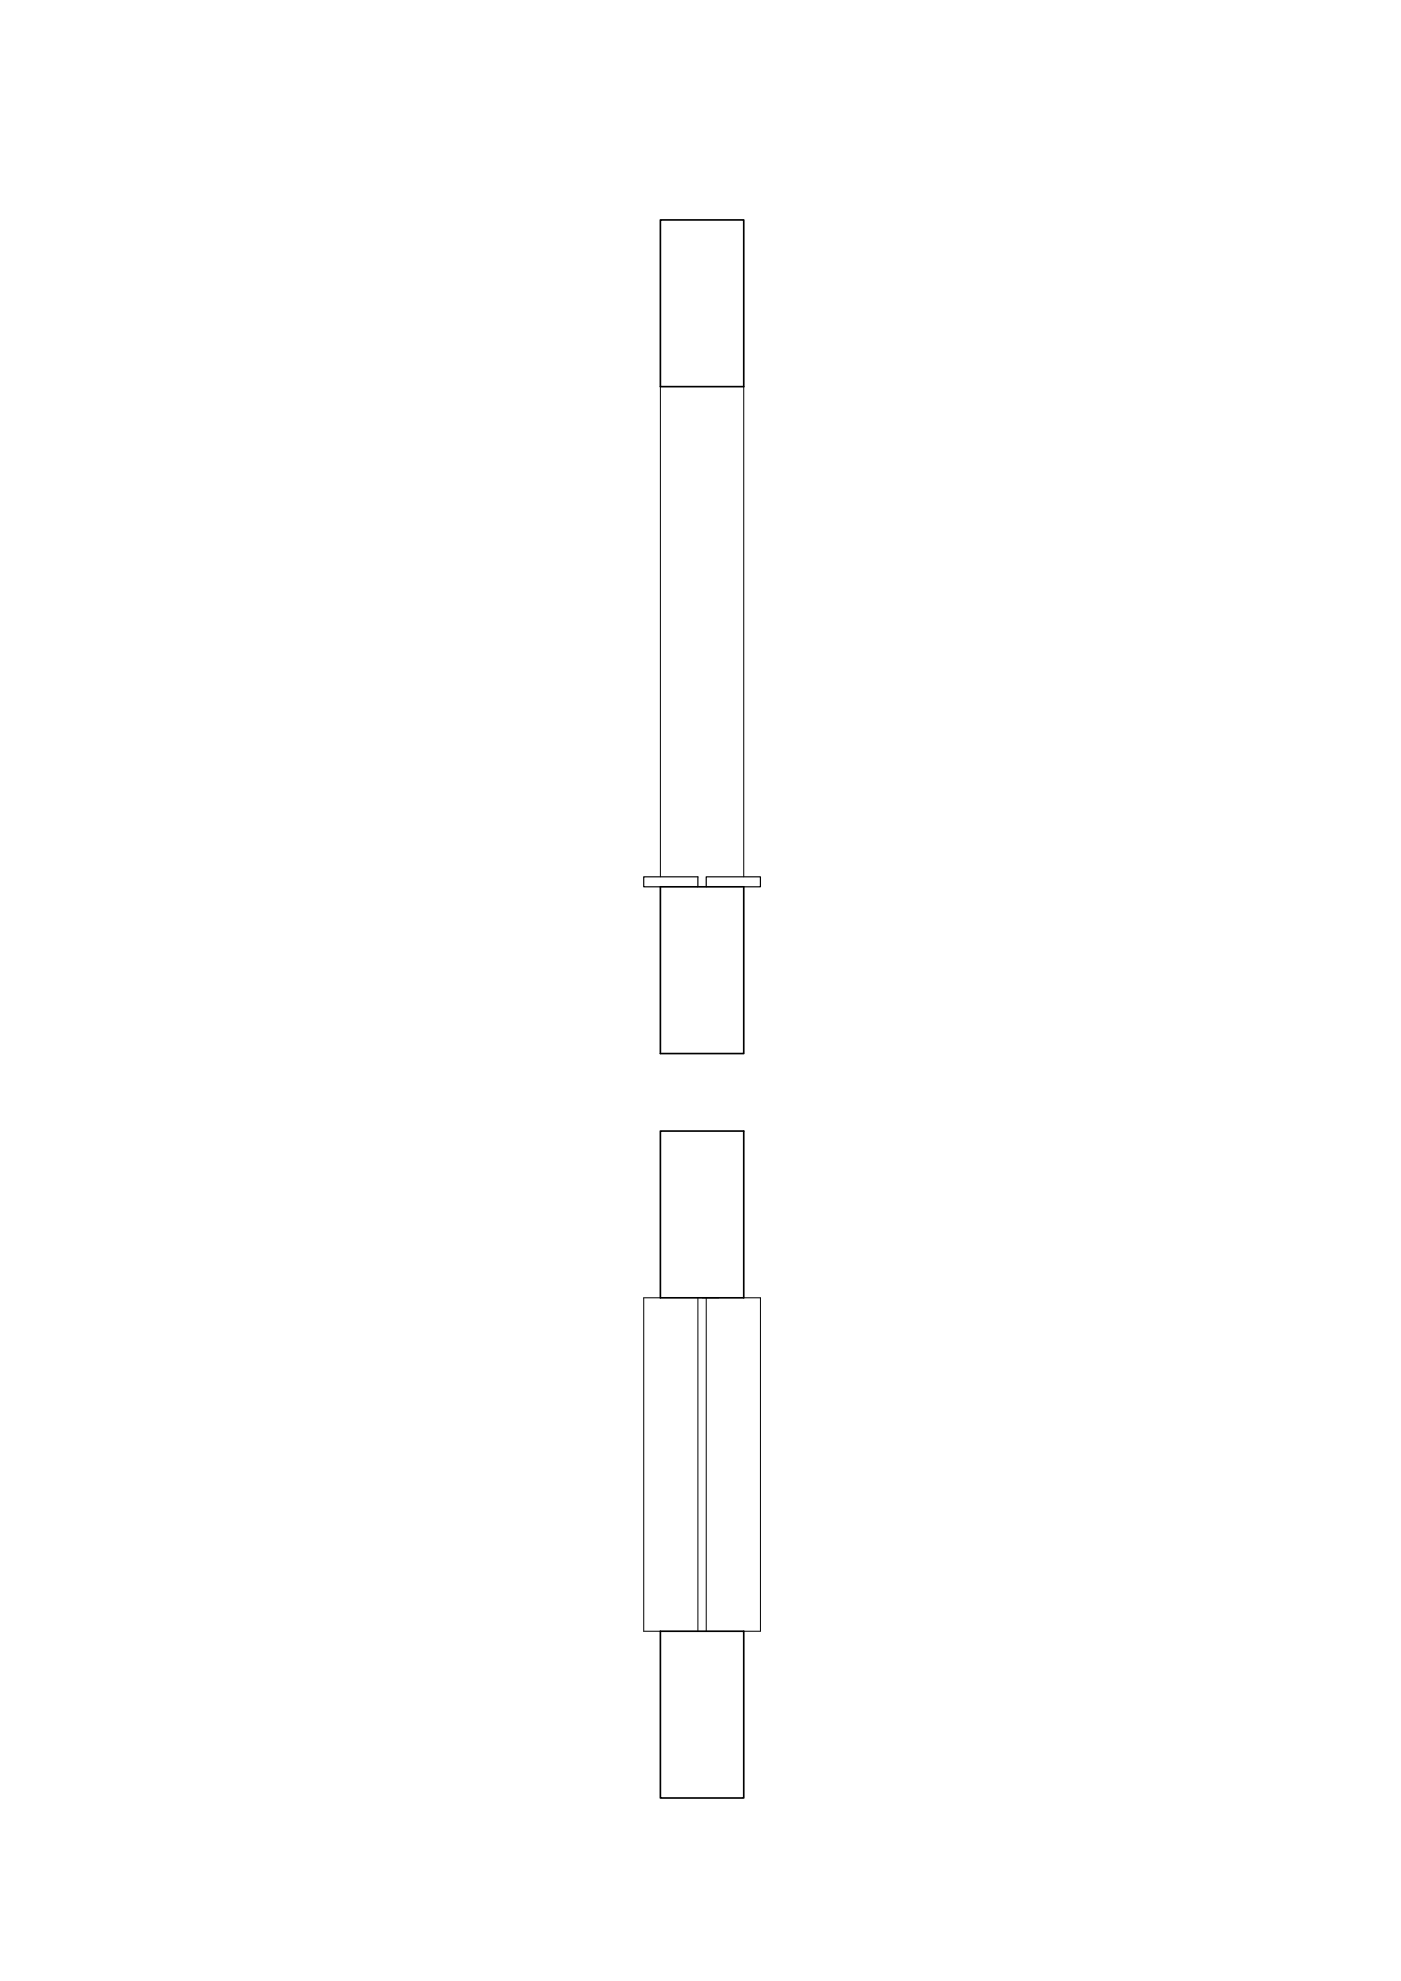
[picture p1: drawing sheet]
<svg xmlns="http://www.w3.org/2000/svg" width="420mm" height="594mm" viewBox="0 0 420 594" stroke-linecap="round" stroke-linejoin="round" font-family="sans-serif">
<!-- layer: A-WALL-FULL -->
<path d="M198 66h25v49.9h-25zM198 265.9h25v50.1h-25zM198 339.2h25v50h-25zM198 489.2h25v50h-25z" fill="none" stroke="#000" stroke-width=".5"/>
<!-- layer: pryeccionines -->
<path d="M198 115.9v147M223 115.9v147M198 389.2h-4.9v100h4.9M209.3 389.2v100M210.5 389.2h5.1M211.8 389.2v100M223 389.2h5.1v100h-5.1" fill="none" stroke="#000" stroke-width=".3"/>
<!-- layer: seccionfina -->
<path d="M198 265.9h-4.9v-3h16.2v3M211.8 265.9v-3h16.3v3h-5.1" fill="none" stroke="#000" stroke-width=".35"/>
</svg>
